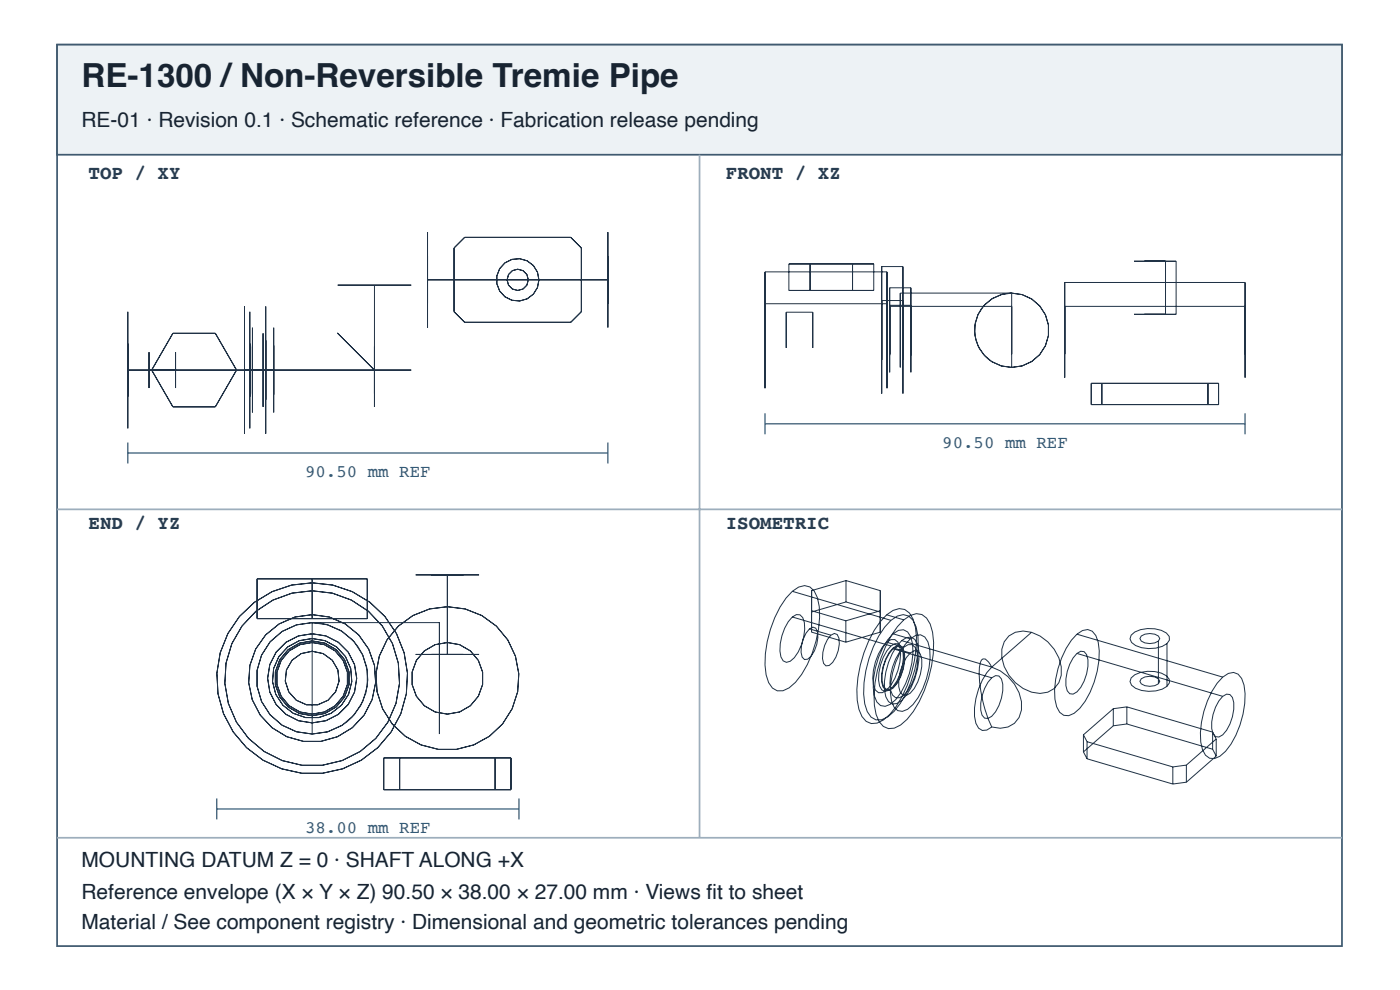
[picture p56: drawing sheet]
<svg xmlns="http://www.w3.org/2000/svg" width="297mm" height="210mm" viewBox="0 0 297 210" stroke-linecap="round" stroke-linejoin="round" font-family="sans-serif">
<defs><g id="words">
<text font-size="7" fill="#182431" x="17.3" y="18.4">RE-1300 /Non-Reversible Tremie Pipe</text>
<g font-size="4.4" fill="#182431">
<text x="17.3" y="26.9">RE-01 · Revision 0.1 · Schematic reference · Fabrication release pending</text>
<text x="17.3" y="183.9">MOUNTING DATUM Z = 0 · SHAFT ALONG +X</text>
<text x="17.3" y="190.6">Reference envelope (X × Y × Z) 90.50 × 38.00 × 27.00 mm · Views fi t to sheet</text>
<text x="17.3" y="196.9">Material / See component registry · Dimensional and geometric tolerances pending</text>
</g>
<g font-size="4.1" fill="#263d52">
<text x="18.8" y="38">TOP / XY</text>
<text x="154" y="38">FRONT / XZ</text>
<text x="18.8" y="112.1">END / YZ</text>
<text x="154" y="112.1">ISOMETRIC</text>
</g>
<g font-size="3.7" fill="#335b78">
<text x="199.9" y="95">90.50 mm REF</text>
<text x="64.7" y="101.2">90.50 mm REF</text>
<text x="64.7" y="176.7">38.00 mm REF</text>
</g>
</g></defs>
<path d="M12.1 9.5h272.6v191.1h-272.6z" fill="none" stroke="#405a70" stroke-width=".37"/>
<path d="M12.1 9.5h272.6v23.3h-272.6z" fill="#edf2f5"/>
<path d="M12.1 9.5h272.6v23.3h-272.6z" fill="none" stroke="#405a70" stroke-width=".37"/>
<path d="M148.4 32.8v144.8M12.1 108h272.6M12.1 177.6h272.6" fill="none" stroke="#9daebc" stroke-width=".37"/>
<g fill="none" stroke="#203246" stroke-width=".21">
<path d="M90.7 49.2v20.2zM90.7 54.3v10zM90.7 59.3h38.3M96.3 52.6l2.3-2.3h22.5l2.2 2.3v13.5l-2.2 2.2h-22.5l-2.3-2.2zM129 49.2v20.2zM129 54.3v10zM162.3 57.6v24.7zM162.3 57.6h25.9M167.4 56h18v5.6h-18zM171.9 56v5.6M180.9 56v5.6M187.1 56.5v26.9z"/>
<path d="M187.1 56.5h4.5M188.2 57.6v24.7zM191.6 56.5v26.9zM225.9 59.9v20.2zM225.9 59.9h38.2M240.6 55.4h8.9zM242.8 55.4h4.5zM247.3 55.4v11.2M249.5 55.4v11.2M264.1 59.9v20.2zM27.1 66.1v24.7zM27.1 72.9v11.2z"/>
<path d="M27.1 78.5h52.3M31.6 74.7v7.6zM36.7 70.7h9l4.5 7.8-4.5 7.8h-9l-4.5-7.8zM37.2 74.7v7.6zM51.9 65v26.9zM51.9 72.2v12.6zM53 66.1v24.7zM53 72.9v11.2zM53.6 78.5v4.9zM53.6 73.5v5zM53.6 69.5v17.9zM53.6 73.2v10.5z"/>
<path d="M55.8 78.5v7.8zM55.8 70.7v7.8zM56.4 65v26.9zM56.4 72.2v12.6zM58.1 69.5v17.9zM58.1 73.2v10.5zM71.6 70.6l2.2 2.2zM71.6 60.5h7.8zM73.8 72.8l5.6 5.7M79.4 78.5h7.8zM79.4 60.5h7.8zM79.4 78.5v7.8z"/>
<path d="M79.4 78.5v4.9zM79.4 73.5v5zM79.4 60.5v18M162.3 64.4v11.2zM162.3 64.4h25.9M166.8 66.2v7.6zM166.8 66.2h5.6M172.4 66.2v7.6zM187.1 63.7v12.6zM187.1 63.7h4.5M188.2 64.4v11.2zM188.7 75.1v-10.1h25.9v10.1"/>
<path d="M188.7 61v17.9zM188.7 64.7v10.6zM188.7 61h4.5M188.7 64.7h4.5M191.6 63.7v12.6zM193.2 61v17.9zM193.2 64.7v10.6zM214.6 62.1a7.9 7.9 0 0 0-7.9 7.9 7.9 7.9 0 0 0 7.9 7.9M214.6 62.1a7.9 7.9 0 0 1 7.9 7.9 7.9 7.9 0 0 1-7.9 7.9M214.6 62.1v15.8M214.6 62.1h-23.6v15.8M225.9 65v10.1z"/>
<path d="M225.9 65h38.2M240.6 66.6h8.9zM242.8 66.6h4.5zM264.1 65v10.1zM231.5 81.3h27v4.5h-27zM233.8 81.3v4.5M256.3 81.3v4.5M54.5 122.7h23.4v8.5h-23.4zM66.2 132h27v23.6M66.2 132a11.8 11.8 0 0 1 11.8 11.8 11.8 11.8 0 0 1-11.8 11.8M66.2 132v23.6M66.2 132a11.8 11.8 0 0 0-11.8 11.8 11.8 11.8 0 0 0 11.8 11.8"/>
<path d="M66.2 122.7v8.5M88.2 121.9h13.4zM88.2 138.7h13.4zM91.5 121.9h6.8zM91.5 138.7h6.8zM94.9 121.9v16.8M168.1 125.4l1.3-.9 1.3-.3 1.1 .2 .9 .9a12 12 0 0 1 1 8 23.2 23.2 0 0 1-4.9 11.4l-1.4 1.1a2.67 2.67 0 0 1-4.3-1.1 14.8 14.8 0 0 1-.3-8.7 21.3 21.3 0 0 1 5.3-10.6zM168.1 130.8l.8-.5h.8l.6 .6a8.5 8.5 0 0 1-1 7.3l-.8 1.2-.8 .8-.9 .2-.7-.3a6.1 6.1 0 0 1-.2-5.3l.6-1.6 .7-1.4zM168.1 125.4l20.9 6.1M168.1 130.8l20.9 6.2M171.7 133.3l.8-.3 .6 .2a5.6 5.6 0 0 1-1 5.9l-.7 .7h-.7l-.5-.5a6.4 6.4 0 0 1 1.5-6zM171.7 133.3l4.6 1.4"/>
<path d="M172.2 134l7.2 2.2M172.2 125.2v8.8M172.2 125.2v4.3l7.2 2.1M176.3 134.7l.7-.4 .6 .2a5.6 5.6 0 0 1-.9 5.9l-.8 .7-.7 .1-.5-.6a6.4 6.4 0 0 1 1.6-5.9zM179.4 131.6v4.6M179.5 127.6l7.3 2.2-.1 4.2M179.5 123.1v4.5M179.5 123.1l7.3 2.1M179.5 127.6l-7.3 2.1v4.3M179.5 123.1l-7.3 2.1M186.7 134l-7.3 2.2M186.8 125.2l-.1 8.8"/>
<path d="M186.8 125.2l-.1 4.3-7.3 2.1M188.1 130.3l1.4-.9a2.87 2.87 0 0 1 4.2 1.8 16.4 16.4 0 0 1 .3 8.9 24.8 24.8 0 0 1-5.2 11.3l-1.4 1.2a2.87 2.87 0 0 1-4.5-.7 13.5 13.5 0 0 1-.9-8.2 23.5 23.5 0 0 1 6.1-13.4zM188.1 136.1l.9-.5h.8l.7 .6a8 8 0 0 1 0 5.9 7.2 7.2 0 0 1-3.3 4.8h-.8l-.7-.6a8 8 0 0 1 0-6l.7-1.7 .8-1.4zM188.1 130.3l3.6 1.1M188.1 136.1l3.6 1.1M189 131.5l1.4-.9 1.2-.3 1.1 .3 1 .9a12 12 0 0 1 .9 8 23.3 23.3 0 0 1-4.9 11.3l-1.4 1.2a2.67 2.67 0 0 1-4.3-1.1 14.8 14.8 0 0 1-.3-8.7 21.3 21.3 0 0 1 5.3-10.7zM189 137l.9-.5h.7l.6 .6a8.5 8.5 0 0 1-.9 7.3l-.8 1.2-.9 .7-.8 .3-.7-.3a6.1 6.1 0 0 1-.3-5.4l.6-1.6 .8-1.3zM189.5 137.5l.8-.4 .7 .1 .5 .6a8.7 8.7 0 0 1-2 7.9l-.8 .5-.8-.1-.5-.6a8.7 8.7 0 0 1 2.1-8zM189.5 134.4l1.1-.8 1.1-.1 .9 .5a8 8 0 0 1 .9 6.6 16.5 16.5 0 0 1-3.5 7.7l-1.1 1-1.1 .5-1-.2-.8-.8a10.4 10.4 0 0 1-.3-7.2 14.5 14.5 0 0 1 3.8-7.2zM189.5 137.4l.8-.5 .8 .1 .5 .6a9 9 0 0 1-2.1 8.3l-.9 .5-.7-.1-.6-.7a9 9 0 0 1 2.2-8.2zM189.5 137.5l20.9 6.2M189.5 134.4l3.6 1"/>
<path d="M189.5 137.4l3.6 1M191.3 135.8l1-.6 1-.1 .8 .5a7.9 7.9 0 0 1 .6 6.3 13 13 0 0 1-3.4 6.6l-1 .7h-1l-.8-.4a7.9 7.9 0 0 1-.6-6.3 13 13 0 0 1 3.4-6.7zM191.3 135.8l19.1 5.6M191.7 131.4l1.4-.9a2.87 2.87 0 0 1 4.2 1.8 16.4 16.4 0 0 1 .3 8.9 24.8 24.8 0 0 1-5.2 11.3l-1.3 1.2a2.87 2.87 0 0 1-4.6-.7 13.5 13.5 0 0 1-.9-8.3 23.5 23.5 0 0 1 6.1-13.3zM191.7 137.2l1-.5h.8l.6 .5a8 8 0 0 1 0 6 7.2 7.2 0 0 1-3.3 4.7h-.8l-.6-.5a8 8 0 0 1 0-6l.6-1.7 .8-1.4zM193.1 135.4l1.2-.7 1-.1 .9 .5 .7 1a13.8 13.8 0 0 1-1.1 9.9l-1 1.9-1.1 1.5-1.2 1-1.1 .4-1-.1-.7-.8a10.4 10.4 0 0 1-.3-7.3 14.5 14.5 0 0 1 3.7-7.2zM193.1 138.4l.9-.4h.7l.6 .7a9 9 0 0 1-2.2 8.3l-.8 .4h-.8l-.5-.7a9 9 0 0 1 2.1-8.3zM214 134.8a5.7 5.7 0 0 1 6.6 0 9 9 0 0 1 4.5 8.4 4.5 4.5 0 0 1-6.3 3.5 9 9 0 0 1-6.3-9.1l.5-1.5zM218.8 134.1l-8.4 7.3M228.5 134.5l1.2-.8 1.1-.2 .9 .3 .8 .9a12 12 0 0 1 .3 7.6 17.9 17.9 0 0 1-3.7 7.9l-1.2 1-1.2 .5h-1l-.9-.7a9.4 9.4 0 0 1-.8-7 18 18 0 0 1 4.5-9.5zM228.5 138.5l.8-.4 .7 .1 .5 .6a8.7 8.7 0 0 1-2 7.9l-.8 .5-.8-.1-.5-.6a8.7 8.7 0 0 1 2.1-8zM228.5 134.5l30.9 9.1"/>
<path d="M228.5 138.5l30.9 9.1M240 134.7a6.1 6.1 0 0 1 6.4-1.1l1 .6 .6 .7 .1 .8a4.5 4.5 0 0 1-4.4 1.8l-1.5-.2-1.3-.4-.8-.7-.4-.8zM242.1 134.8a3.4 3.4 0 0 1 3.7 0l.2 .6-.2 .5a3.4 3.4 0 0 1-3.7 0l-.3-.5zM245.8 135.9v9.1M247.6 136.4v9.1M210.4 141.4l-.7-1.1-.7-.6h-.5l-.3 .3a8.2 8.2 0 0 0-.4 4.5l.7 4.1a26.2 26.2 0 0 0 1.9 5.5M210.4 141.4a9 9 0 0 1 6.3 9.1 4.5 4.5 0 0 1-6.3 3.6M210.4 141.4a13.8 13.8 0 0 0-3.4 12l.6 1 .8 .5 1-.1 1-.7M210.4 143.7l.8-.5 .7 .1 .6 .6a8.7 8.7 0 0 1-2.1 8l-.8 .4-.7-.1-.6-.6a8.7 8.7 0 0 1 2.1-7.9zM229.9 155.8v3.6M229.9 159.4l.7 1.5M229.9 155.8l.7 1.4"/>
<path d="M230.6 157.2v3.7M230.6 157.2l18.2 5.4M236.2 150.3v3.6M236.2 153.9l-6.3 5.5M236.2 150.3l-6.3 5.5M239.1 149.9v3.6M239.1 153.5l18.2 5.3M239.1 149.9l18.2 5.3M239.1 153.5l-2.9 .4M239.1 149.9l-2.9 .4M240 143.7a6.1 6.1 0 0 1 6.4-1l1 .6 .6 .7 .1 .8a4.5 4.5 0 0 1-4.4 1.8l-1.5-.2-1.3-.5-.8-.6-.4-.8zM242.1 143.9a3.4 3.4 0 0 1 3.7 0l.2 .5-.2 .6a3.4 3.4 0 0 1-3.7 0l-.3-.6z"/>
<path d="M257.3 155.2v3.6M257.3 158.8l.7 1.5M257.3 155.2l.7 1.5M258 156.7v3.6M258 156.7l-6.3 5.5M259.4 143.6l1.2-.8 1.1-.2 1 .3 .7 .9a11.9 11.9 0 0 1 .3 7.6 17.9 17.9 0 0 1-3.7 7.9l-1.2 1-1.1 .5h-1.1l-.9-.7a9.4 9.4 0 0 1-.8-7 18 18 0 0 1 4.5-9.5zM259.4 147.6l.8-.4 .7 .1 .6 .6a8.7 8.7 0 0 1-2.1 7.9l-.8 .5-.7-.1-.6-.7a8.7 8.7 0 0 1 2.1-7.9zM81.4 160.7h27v6.7h-27zM84.8 160.7v6.7M105 160.7v6.7M230.6 160.9l18.2 5.3M248.8 162.6v3.6"/>
<path d="M251.7 162.2v3.6M251.7 165.8l-2.9 .4M251.7 162.2l-2.9 .4M258 160.3l-6.3 5.5"/>
<circle cx="109.8" cy="59.3" r="4.5"/>
<circle cx="109.8" cy="59.3" r="2.25"/>
<circle cx="66.2" cy="143.8" r="20.2"/>
<circle cx="66.2" cy="143.8" r="9.4"/>
<circle cx="66.2" cy="143.8" r="5.7"/>
<circle cx="66.2" cy="143.8" r="7.9"/>
<circle cx="66.2" cy="143.8" r="18.6"/>
<circle cx="66.2" cy="143.8" r="7.6"/>
<circle cx="66.2" cy="143.8" r="13.5"/>
<circle cx="66.2" cy="143.8" r="8.4"/>
<circle cx="94.9" cy="143.8" r="7.6"/>
<circle cx="94.9" cy="143.8" r="15.2"/>
</g>
<path d="M27.1 93.8v4.5M27.1 96h101.9M129 93.8v4.5M162.3 87.6v4.5M162.3 89.8h101.8M264.1 87.6v4.5M46 169.3v4.4M46 171.5h64.1M110.1 169.3v4.4" fill="none" stroke="#466b86" stroke-width=".3"/>
<use href="#words"/>
</svg>
